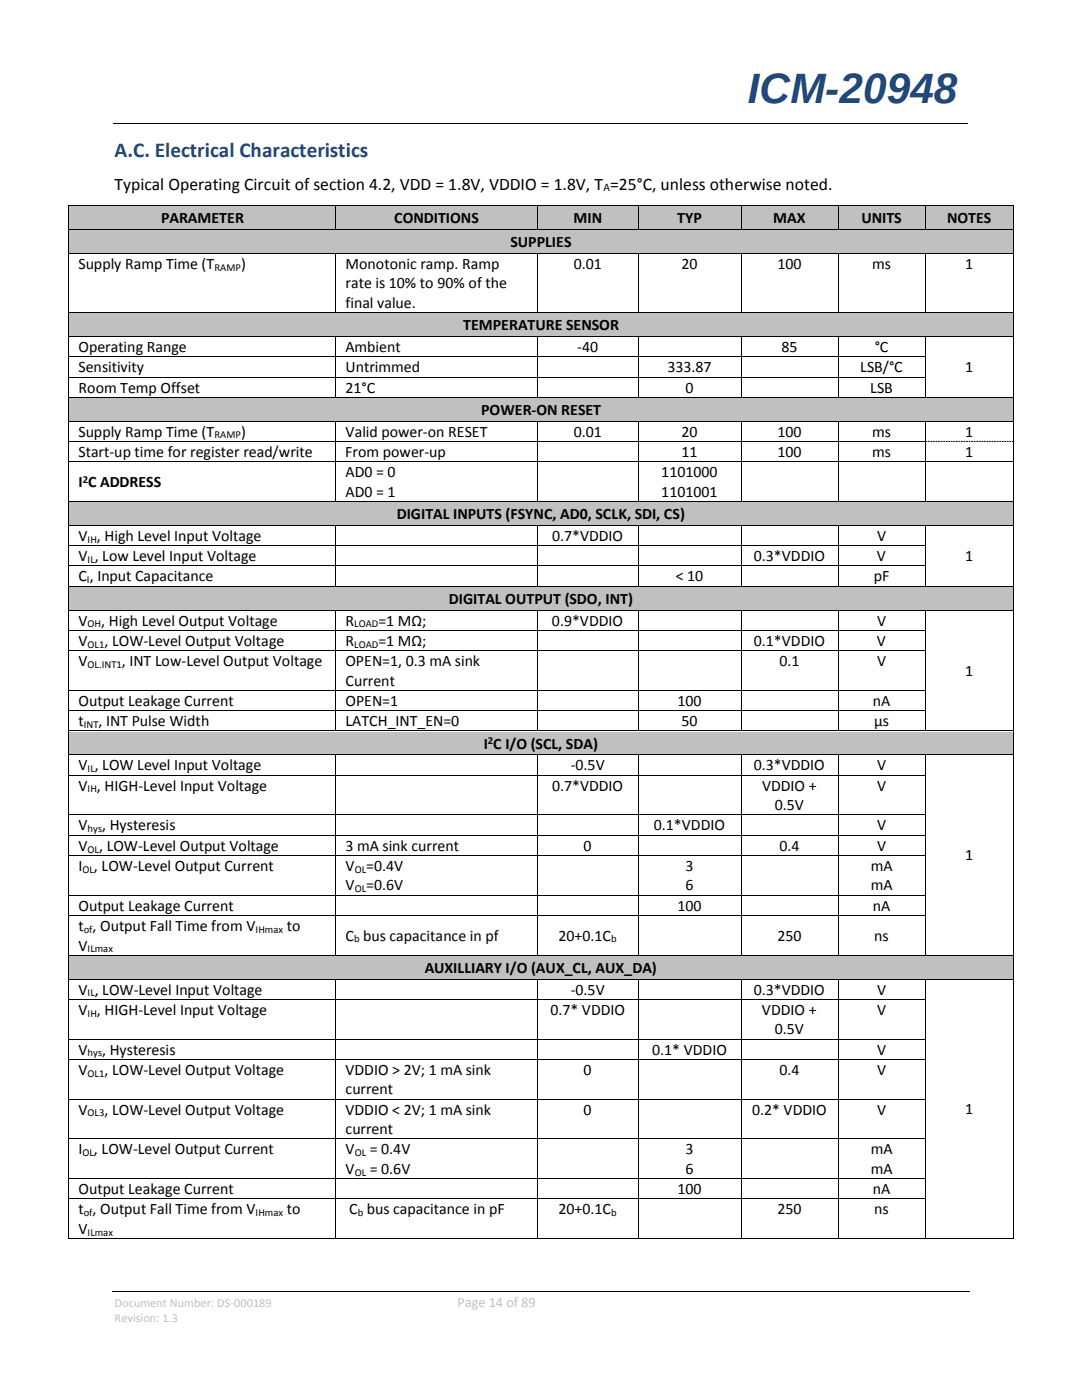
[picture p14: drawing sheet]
<svg xmlns="http://www.w3.org/2000/svg" width="216mm" height="279mm" viewBox="0 0 216 279" stroke-linecap="round" stroke-linejoin="round" font-family="sans-serif">
<defs><g id="words">
<text font-size="8.5" fill="#1f497d" x="149.2" y="20.6">ICM-20948</text>
<text font-size="4.2" fill="#1f497d" x="22.9" y="31.3">A.C. Electrical Characteristics</text>
<text font-size="3.5" x="22.9" y="37.9">Typical Operating Circuit of section 4.2, VDD = 1.8V, VDDIO = 1.8V, T =25°C, unless otherwise noted.</text>
<g font-size="3.2">
<text x="32.1" y="44.5">PARAMETER</text>
<text x="78.7" y="44.5">CONDITIONS</text>
<text x="114.4" y="44.5">MIN</text>
<text x="135.1" y="44.5">TYP</text>
<text x="154.3" y="44.5">MAX</text>
<text x="171.9" y="44.5">UNITS</text>
<text x="189" y="44.5">NOTES</text>
<text x="15.7" y="53.7">Supply Ramp Time (T</text>
<text x="48.1" y="53.7">)</text>
<text x="69" y="53.7">Monotonic ramp. Ramp</text>
<text x="101.9" y="49.3">SUPPLIES</text>
<text x="114.5" y="53.7">0.01</text>
<text x="136" y="53.7">20</text>
<text x="155.1" y="53.7">100</text>
<text x="174" y="53.7">ms</text>
<text x="192.6" y="53.7">1</text>
<text x="69" y="57.6">rate is 10% to 90% of the</text>
<text x="69" y="61.4">final value.</text>
<text x="92.4" y="65.9">TEMPERATURE SENSOR</text>
<text x="15.7" y="70.2">Operating Range</text>
<text x="68.9" y="70.2">Ambient</text>
<text x="115.2" y="70.2">-40</text>
<text x="155.9" y="70.2">85</text>
<text x="174.5" y="70.2">°C</text>
<text x="15.7" y="74.3">Sensitivity</text>
<text x="69" y="74.3">Untrimmed</text>
<text x="133.2" y="74.3">333.87</text>
<text x="171.6" y="74.3">LSB/°C</text>
<text x="192.6" y="74.3">1</text>
<text x="15.7" y="78.4">Room Temp Offset</text>
<text x="68.9" y="78.4">21°C</text>
<text x="96" y="82.8">POWER-ON RESET</text>
<text x="136.8" y="78.4">0</text>
<text x="173.7" y="78.4">LSB</text>
<text x="15.7" y="87.2">Supply Ramp Time (T</text>
<text x="48.1" y="87.2">)</text>
<text x="69" y="87.2">Valid power-on RESET</text>
<text x="114.5" y="87.2">0.01</text>
<text x="136" y="87.2">20</text>
<text x="155.1" y="87.2">100</text>
<text x="174" y="87.2">ms</text>
<text x="192.6" y="87.2">1</text>
<text x="15.7" y="91.2">Start-up time for register read/write</text>
<text x="68.9" y="91.2">From power-up</text>
<text x="69" y="95.2">AD0 = 0</text>
<text x="132" y="95.2">1101000</text>
<text x="136" y="91.2">11</text>
<text x="155.1" y="91.2">100</text>
<text x="174" y="91.2">ms</text>
<text x="192.6" y="91.2">1</text>
<text x="15.7" y="97.2">I C ADDRESS</text>
<text x="69" y="99.1">AD0 = 1</text>
<text x="132" y="99.1">1101001</text>
<text x="15.7" y="107.9">V , High Level Input Voltage</text>
<text x="79.2" y="103.6">DIGITAL INPUTS (FSYNC, AD0, SCLK, SDI, CS)</text>
<text x="110.2" y="107.9">0.7*VDDIO</text>
<text x="175" y="107.9">V</text>
<text x="15.7" y="112">V , Low Level Input Voltage</text>
<text x="150.4" y="112">0.3*VDDIO</text>
<text x="175" y="112">V</text>
<text x="192.6" y="112">1</text>
<text x="15.7" y="116">C , Input Capacitance</text>
<text x="134.8" y="116">&lt; 10</text>
<text x="174.4" y="116">pF</text>
<text x="15.7" y="124.8">V</text>
<text x="20.2" y="124.8">, High Level Output Voltage</text>
<text x="68.9" y="124.8">R</text>
<text x="75.5" y="124.8">=1 MΩ;</text>
<text x="89.6" y="120.5">DIGITAL OUTPUT (SDO, INT)</text>
<text x="110.1" y="124.8">0.9*VDDIO</text>
<text x="175" y="124.8">V</text>
<text x="15.7" y="128.9">V</text>
<text x="20.8" y="128.9">, LOW-Level Output Voltage</text>
<text x="69" y="128.9">R</text>
<text x="75.5" y="128.9">=1 MΩ;</text>
<text x="150.4" y="128.9">0.1*VDDIO</text>
<text x="175" y="128.9">V</text>
<text x="15.7" y="133">V</text>
<text x="24.3" y="133">, INT Low-Level Output Voltage</text>
<text x="68.9" y="133">OPEN=1, 0.3 mA sink</text>
<text x="69" y="136.8">Current</text>
<text x="155.5" y="133">0.1</text>
<text x="175" y="133">V</text>
<text x="192.6" y="134.9">1</text>
<text x="15.7" y="140.9">Output Leakage Current</text>
<text x="68.9" y="140.9">OPEN=1</text>
<text x="135.2" y="140.9">100</text>
<text x="174.2" y="140.9">nA</text>
<text x="15.7" y="144.9">t</text>
<text x="19.6" y="144.9">, INT Pulse Width</text>
<text x="68.9" y="144.9">LATCH_INT_EN=0</text>
<text x="96.5" y="149.4">I C I/O (SCL, SDA)</text>
<text x="136" y="144.9">50</text>
<text x="174.4" y="144.9">µs</text>
<text x="15.7" y="153.8">V , LOW Level Input Voltage</text>
<text x="113.9" y="153.8">-0.5V</text>
<text x="150.4" y="153.8">0.3*VDDIO</text>
<text x="175" y="153.8">V</text>
<text x="15.7" y="157.8">V , HIGH-Level Input Voltage</text>
<text x="110.2" y="157.8">0.7*VDDIO</text>
<text x="152" y="157.8">VDDIO +</text>
<text x="154.6" y="161.7">0.5V</text>
<text x="175" y="157.8">V</text>
<text x="15.7" y="165.7">V</text>
<text x="20.4" y="165.7">, Hysteresis</text>
<text x="130.5" y="165.7">0.1*VDDIO</text>
<text x="175" y="165.7">V</text>
<text x="15.7" y="169.8">V</text>
<text x="15.7" y="173.8">I</text>
<text x="18.8" y="173.8">, LOW-Level Output Current</text>
<text x="19.8" y="169.8">, LOW-Level Output Voltage</text>
<text x="68.9" y="169.8">3 mA sink current</text>
<text x="68.9" y="173.8">V</text>
<text x="73.1" y="173.8">=0.4V</text>
<text x="116.5" y="169.8">0</text>
<text x="136.8" y="173.8">3</text>
<text x="155.5" y="169.8">0.4</text>
<text x="173.7" y="173.8">mA</text>
<text x="175" y="169.8">V</text>
<text x="192.6" y="171.7">1</text>
<text x="69" y="177.7">V</text>
<text x="73.1" y="177.7">=0.6V</text>
<text x="136.8" y="177.7">6</text>
<text x="173.7" y="177.7">mA</text>
<text x="15.7" y="181.8">Output Leakage Current</text>
<text x="15.7" y="185.8">t , Output Fall Time from V</text>
<text x="57.2" y="185.8">to</text>
<text x="135.2" y="181.8">100</text>
<text x="174.2" y="181.8">nA</text>
<text x="15.7" y="189.7">V</text>
<text x="69" y="187.7">C bus capacitance in pf</text>
<text x="111.4" y="187.7">20+0.1C</text>
<text x="155.1" y="187.7">250</text>
<text x="174.5" y="187.7">ns</text>
<text x="84.8" y="194.1">AUXILLIARY I/O (AUX_CL, AUX_DA)</text>
<text x="15.7" y="198.5">V , LOW-Level Input Voltage</text>
<text x="15.7" y="202.6">V , HIGH-Level Input Voltage</text>
<text x="109.8" y="202.6">0.7* VDDIO</text>
<text x="113.9" y="198.5">-0.5V</text>
<text x="150.4" y="198.5">0.3*VDDIO</text>
<text x="152" y="202.6">VDDIO +</text>
<text x="175" y="202.6">V</text>
<text x="175" y="198.5">V</text>
<text x="154.6" y="206.4">0.5V</text>
<text x="15.7" y="210.5">V</text>
<text x="15.7" y="214.5">V</text>
<text x="20.4" y="210.5">, Hysteresis</text>
<text x="20.8" y="214.5">, LOW-Level Output Voltage</text>
<text x="68.9" y="214.5">VDDIO &gt; 2V; 1 mA sink</text>
<text x="116.5" y="214.5">0</text>
<text x="130.1" y="210.5">0.1* VDDIO</text>
<text x="155.5" y="214.5">0.4</text>
<text x="175" y="214.5">V</text>
<text x="175" y="210.5">V</text>
<text x="69" y="218.4">current</text>
<text x="15.7" y="222.5">V</text>
<text x="20.8" y="222.5">, LOW-Level Output Voltage</text>
<text x="68.9" y="222.5">VDDIO &lt; 2V; 1 mA sink</text>
<text x="69" y="226.4">current</text>
<text x="116.5" y="222.5">0</text>
<text x="150.1" y="222.5">0.2* VDDIO</text>
<text x="175" y="222.5">V</text>
<text x="192.6" y="222.4">1</text>
<text x="15.7" y="230.4">I</text>
<text x="18.8" y="230.4">, LOW-Level Output Current</text>
<text x="68.9" y="230.4">V</text>
<text x="73.8" y="230.4">= 0.4V</text>
<text x="136.8" y="230.4">3</text>
<text x="173.7" y="230.4">mA</text>
<text x="15.7" y="238.3">Output Leakage Current</text>
<text x="69" y="234.3">V</text>
<text x="73.8" y="234.3">= 0.6V</text>
<text x="135.2" y="238.3">100</text>
<text x="136.8" y="234.3">6</text>
<text x="173.7" y="234.3">mA</text>
<text x="174.2" y="238.3">nA</text>
<text x="15.7" y="242.4">t , Output Fall Time from V</text>
<text x="57.2" y="242.4">to</text>
<text x="69.7" y="242.4">C bus capacitance in pF</text>
<text x="111.4" y="242.4">20+0.1C</text>
<text x="155.1" y="242.4">250</text>
<text x="174.4" y="242.4">ns</text>
<text x="15.7" y="246.3">V</text>
</g>
<text font-size="2.8" fill="#c0c0c0" x="91.3" y="260.8">Page 14 of 89</text>
<g font-size="2.5" fill="#c0c0c0">
<text x="22.9" y="260.8">Document Number: DS-000189</text>
<text x="22.9" y="263.9">Revision: 1.3</text>
</g>
<text font-size="2.3" x="120.4" y="38.1">A</text>
<g font-size="2.1">
<text x="42.8" y="54">RAMP</text>
<text x="42.8" y="87.5">RAMP</text>
<text x="16.5" y="96.3">2</text>
<text x="17.5" y="108.3">IH</text>
<text x="17.5" y="112.4">IL</text>
<text x="17.4" y="116.4">I</text>
<text x="17.5" y="125.2">OH</text>
<text x="70.7" y="125.2">LOAD</text>
<text x="17.5" y="129.2">OL1</text>
<text x="70.7" y="129.2">LOAD</text>
<text x="17.5" y="133.3">OL.INT1</text>
<text x="16.7" y="145.3">INT</text>
<text x="97.4" y="148.5">2</text>
<text x="17.5" y="154.1">IL</text>
<text x="17.5" y="158.2">IH</text>
<text x="17.5" y="166.1">hys</text>
<text x="17.5" y="170.1">OL</text>
<text x="16.5" y="174.2">OL</text>
<text x="70.8" y="174.2">OL</text>
<text x="70.8" y="178.1">OL</text>
<text x="16.7" y="186.1">of</text>
<text x="17.5" y="190">ILmax</text>
<text x="51" y="186.1">IHmax</text>
<text x="70.7" y="188.1">b</text>
<text x="122" y="188.1">b</text>
<text x="17.5" y="198.8">IL</text>
<text x="17.5" y="202.9">IH</text>
<text x="17.5" y="210.8">hys</text>
<text x="17.5" y="214.9">OL1</text>
<text x="17.5" y="222.8">OL3</text>
<text x="16.5" y="230.7">OL</text>
<text x="70.8" y="230.7">OL</text>
<text x="70.8" y="234.6">OL</text>
<text x="16.7" y="242.7">of</text>
<text x="51" y="242.7">IHmax</text>
<text x="71.4" y="242.7">b</text>
<text x="122" y="242.7">b</text>
<text x="17.5" y="246.6">ILmax</text>
</g>
</g></defs>
<path d="M22.6 24.6h170.4M22.4 257.7h171.1" fill="none" stroke="#000" stroke-width=".2"/>
<path d="M87.5 24.6h.2v.1h-.2z" fill="#000"/>
<g fill="#c0c0c0">
<path d="M13.8 41.1h53.2v4.7h-53.2z" fill-rule="evenodd"/>
<path d="M67.1 41.1h40v4.7h-40z" fill-rule="evenodd"/>
<path d="M107.3 41.1h20v4.7h-20z" fill-rule="evenodd"/>
<path d="M127.4 41.1h20.4v4.7h-20.4z" fill-rule="evenodd"/>
<path d="M148 41.1h19.1v4.7h-19.1z" fill-rule="evenodd"/>
<path d="M167.3 41.1h17.3v4.7h-17.3z" fill-rule="evenodd"/>
<path d="M184.8 41.1h17.3v4.7h-17.3z" fill-rule="evenodd"/>
</g>
<g fill="#c0c0c0">
<path d="M15.7 41.1h49.5v4.7h-49.5z"/>
<path d="M69 41.1h36.3v4.7h-36.3z"/>
<path d="M109.1 41.1h16.3v4.7h-16.3z"/>
<path d="M129.2 41.1h16.8v4.7h-16.8z"/>
<path d="M149.8 41.1h15.5v4.7h-15.5z"/>
<path d="M169.1 41.1h13.7v4.7h-13.7z"/>
<path d="M186.6 41.1h13.6v4.7h-13.6z"/>
</g>
<path d="M13.6 41h.2v.1h-.2zM66.9 41h.2v.1h-.2zM107.1 41h.2v.1h-.2zM127.3 41h.1v.1h-.1zM147.8 41h.2v.1h-.2zM167.1 41h.2v.1h-.2zM184.6 41h.1v.1h-.1zM202.1 41h.1v.1h-.1z" fill="#000"/>
<g fill="none" stroke="#000" stroke-width=".2">
<path d="M13.7 41.1v4.7M13.8 41.1h53.1M67 41.1v4.7M67.1 41.1h40M107.2 41.1v4.7M107.3 41.1h20M127.3 41.1v4.7M127.4 41.1h20.4M147.9 41.1v4.7M148 41.1h19.1M167.2 41.1v4.7M167.3 41.1h17.3"/>
<path d="M184.7 41.1v4.7M184.7 41.1h17.4M202.1 41.1v4.7"/>
</g>
<path d="M13.8 45.9h188.3v4.6h-188.3z" fill-rule="evenodd" fill="#c0c0c0"/>
<path d="M15.7 45.9h184.5v4.6h-184.5z" fill="#c0c0c0"/>
<g fill="#000">
<path d="M13.6 45.8h.2v.1h-.2zM13.6 50.5h.2v.2h-.2zM66.9 45.8h.2v.1h-.2zM66.9 50.5h.2v.2h-.2zM107.1 45.8h.2v.1h-.2zM107.1 50.5h.2v.2h-.2zM127.3 45.8h.1v.1h-.1zM127.3 50.5h.1v.2h-.1zM147.8 45.8h.2v.1h-.2zM147.8 50.5h.2v.2h-.2zM167.1 45.8h.2v.1h-.2zM167.1 50.5h.2v.2h-.2z"/>
<path d="M184.6 45.8h.1v.1h-.1zM184.6 50.5h.1v.2h-.1zM202.1 45.8h.1v.1h-.1zM202.1 50.5h.1v.2h-.1z"/>
</g>
<g fill="none" stroke="#000" stroke-width=".2">
<path d="M13.7 45.9v4.6M13.7 50.7v11.6M13.8 45.8h53.1M13.8 50.6h53.1M67 50.7v11.6M67.1 45.8h40M67.1 50.6h40M107.2 50.7v11.6M107.3 45.8h20M107.3 50.6h20M127.3 50.7v11.6M127.4 45.8h20.4"/>
<path d="M127.4 50.6h20.4M147.9 50.7v11.6M148 45.8h19.1M148 50.6h19.1M167.2 50.7v11.6M167.3 45.8h17.3M167.3 50.6h17.3M184.7 50.7v11.6M184.7 45.8h17.4M184.7 50.6h17.4M202.1 45.9v4.6M202.1 50.7v11.6"/>
</g>
<path d="M13.8 62.5h188.3v4.6h-188.3z" fill-rule="evenodd" fill="#c0c0c0"/>
<path d="M15.7 62.5h184.5v4.6h-184.5z" fill="#c0c0c0"/>
<g fill="#000">
<path d="M13.6 62.3h.2v.2h-.2zM13.6 67.1h.2v.1h-.2zM13.6 71.1h.2v.2h-.2zM13.6 75.2h.2v.2h-.2zM66.9 62.3h.2v.2h-.2zM66.9 67.1h.2v.1h-.2zM66.9 71.1h.2v.2h-.2zM66.9 75.2h.2v.2h-.2zM107.1 62.3h.2v.2h-.2zM107.1 67.1h.2v.1h-.2zM107.1 71.1h.2v.2h-.2zM107.1 75.2h.2v.2h-.2z"/>
<path d="M127.3 62.3h.1v.2h-.1zM127.3 67.1h.1v.1h-.1zM127.3 71.1h.1v.2h-.1zM127.3 75.2h.1v.2h-.1zM147.8 62.3h.2v.2h-.2zM147.8 67.1h.2v.1h-.2zM147.8 71.1h.2v.2h-.2zM147.8 75.2h.2v.2h-.2zM167.1 62.3h.2v.2h-.2zM167.1 67.1h.2v.1h-.2zM167.1 71.1h.2v.2h-.2zM167.1 75.2h.2v.2h-.2z"/>
<path d="M184.6 62.3h.1v.2h-.1zM184.6 67.1h.1v.1h-.1zM184.6 71.1h.1v.2h-.1zM184.6 75.2h.1v.2h-.1zM202.1 62.3h.1v.2h-.1zM202.1 67.1h.1v.1h-.1zM202.1 71.1h.1v.2h-.1zM202.1 75.2h.1v.2h-.1z"/>
</g>
<g fill="none" stroke="#000" stroke-width=".2">
<path d="M13.7 62.5v4.6M13.7 67.2v3.9M13.7 71.3v3.9M13.7 75.4v3.8M13.8 62.4h53.1M13.8 67.1h53.1M13.8 71.2h53.1M13.8 75.3h53.1M67 67.2v3.9M67 71.3v3.9M67 75.4v3.8M67.1 62.4h40"/>
<path d="M67.1 67.1h40M67.1 71.2h40M67.1 75.3h40M107.2 67.2v3.9M107.2 71.3v3.9M107.2 75.4v3.8M107.3 62.4h20M107.3 67.1h20M107.3 71.2h20M107.3 75.3h20M127.3 67.2v3.9M127.3 71.3v3.9"/>
<path d="M127.3 75.4v3.8M127.4 62.4h20.4M127.4 67.1h20.4M127.4 71.2h20.4M127.4 75.3h20.4M147.9 67.2v3.9M147.9 71.3v3.9M147.9 75.4v3.8M148 62.4h19.1M148 67.1h19.1M148 71.2h19.1M148 75.3h19.1"/>
<path d="M167.2 67.2v3.9M167.2 71.3v3.9M167.2 75.4v3.8M167.3 62.4h17.3M167.3 67.1h17.3M167.3 71.2h17.3M167.3 75.3h17.3M184.7 67.2v3.9M184.7 71.3v3.9M184.7 75.4v3.8M184.7 62.4h17.4M184.7 67.1h17.4"/>
<path d="M202.1 62.5v4.6M202.1 67.2v3.9M202.1 71.3v3.9M202.1 75.4v3.8"/>
</g>
<path d="M13.8 79.4h188.3v4.6h-188.3z" fill-rule="evenodd" fill="#c0c0c0"/>
<path d="M15.7 79.4h184.5v4.6h-184.5z" fill="#c0c0c0"/>
<g fill="#000">
<path d="M13.6 79.2h.2v.2h-.2zM66.9 79.2h.2v.2h-.2zM107.1 79.2h.2v.2h-.2zM127.3 79.2h.1v.2h-.1zM147.8 79.2h.2v.2h-.2zM167.1 79.2h.2v.2h-.2zM184.6 79.2h.1v.2h-.1zM202.1 79.2h.1v.2h-.1zM13.6 84h.2v.2h-.2zM13.6 88h.2v.2h-.2zM13.6 92.1h.2v.1h-.2zM66.9 84h.2v.2h-.2z"/>
<path d="M66.9 88h.2v.2h-.2zM66.9 92.1h.2v.1h-.2zM107.1 84h.2v.2h-.2zM107.1 88h.2v.2h-.2zM107.1 92.1h.2v.1h-.2zM127.3 84h.1v.2h-.1zM127.3 88h.1v.2h-.1zM127.3 92.1h.1v.1h-.1zM147.8 84h.2v.2h-.2zM147.8 88h.2v.2h-.2zM147.8 92.1h.2v.1h-.2zM167.1 84h.2v.2h-.2z"/>
<path d="M167.1 88h.2v.2h-.2zM167.1 92.1h.2v.1h-.2zM184.6 84h.1v.2h-.1zM184.6 88h.1v.2h-.1zM184.6 92.1h.1v.1h-.1zM202.1 84h.1v.2h-.1zM202.1 88h.1v.2h-.1zM202.1 92.1h.1v.1h-.1z"/>
</g>
<g fill="none" stroke="#000" stroke-width=".2">
<path d="M13.7 79.4v4.6M13.8 79.3h53.1M67.1 79.3h40M107.3 79.3h20M127.4 79.3h20.4M148 79.3h19.1M167.3 79.3h17.3M184.7 79.3h17.4M202.1 79.4v4.6M13.7 84.2v3.8M13.7 88.2v3.9M13.7 92.2v7.8"/>
<path d="M13.8 84.1h53.1M13.8 88.1h53.1M13.8 92.2h53.1M67 84.2v3.8M67 88.2v3.9M67 92.2v7.8M67.1 84.1h40M67.1 88.1h40M67.1 92.2h40M107.2 84.2v3.8M107.2 88.2v3.9M107.2 92.2v7.8"/>
<path d="M107.3 84.1h20M107.3 88.1h20M107.3 92.2h20M127.3 84.2v3.8M127.3 88.2v3.9M127.3 92.2v7.8M127.4 84.1h20.4M127.4 88.1h20.4M127.4 92.2h20.4M147.9 84.2v3.8M147.9 88.2v3.9M147.9 92.2v7.8"/>
<path d="M148 84.1h19.1M148 88.1h19.1M148 92.2h19.1M167.2 84.2v3.8M167.2 88.2v3.9M167.2 92.2v7.8M167.3 84.1h17.3M167.3 88.1h17.3M167.3 92.2h17.3M184.7 84.2v3.8M184.7 88.2v3.9M184.7 92.2v7.8"/>
<path d="M184.7 84.1h17.4M184.7 92.2h17.4M202.1 84.2v3.8M202.1 88.2v3.9M202.1 92.2v7.8"/>
</g>
<path d="M184.7 88.1h17.4" fill="none" stroke="#000" stroke-width=".2" stroke-dasharray=".2 .3"/>
<path d="M13.8 100.2h188.3v4.6h-188.3z" fill-rule="evenodd" fill="#c0c0c0"/>
<path d="M15.7 100.2h184.5v4.6h-184.5z" fill="#c0c0c0"/>
<g fill="#000">
<path d="M13.6 100h.2v.2h-.2zM66.9 100h.2v.2h-.2zM107.1 100h.2v.2h-.2zM127.3 100h.1v.2h-.1zM147.8 100h.2v.2h-.2zM167.1 100h.2v.2h-.2zM184.6 100h.1v.2h-.1zM202.1 100h.1v.2h-.1zM13.6 104.8h.2v.1h-.2zM13.6 108.8h.2v.2h-.2zM13.6 112.9h.2v.1h-.2zM66.9 104.8h.2v.1h-.2z"/>
<path d="M66.9 108.8h.2v.2h-.2zM66.9 112.9h.2v.1h-.2zM107.1 104.8h.2v.1h-.2zM107.1 108.8h.2v.2h-.2zM107.1 112.9h.2v.1h-.2zM127.3 104.8h.1v.1h-.1zM127.3 108.8h.1v.2h-.1zM127.3 112.9h.1v.1h-.1zM147.8 104.8h.2v.1h-.2zM147.8 108.8h.2v.2h-.2zM147.8 112.9h.2v.1h-.2zM167.1 104.8h.2v.1h-.2z"/>
<path d="M167.1 108.8h.2v.2h-.2zM167.1 112.9h.2v.1h-.2zM184.6 104.8h.1v.1h-.1zM184.6 108.8h.1v.2h-.1zM184.6 112.9h.1v.1h-.1zM202.1 104.8h.1v.1h-.1zM202.1 108.8h.1v.2h-.1zM202.1 112.9h.1v.1h-.1z"/>
</g>
<g fill="none" stroke="#000" stroke-width=".2">
<path d="M13.7 100.2v4.6M13.7 104.9v3.9M13.7 109v3.9M13.7 113v3.9M13.8 100.1h53.1M13.8 104.9h53.1M13.8 108.9h53.1M13.8 112.9h53.1M67 104.9v3.9M67 109v3.9M67 113v3.9M67.1 100.1h40"/>
<path d="M67.1 104.9h40M67.1 108.9h40M67.1 112.9h40M107.2 104.9v3.9M107.2 109v3.9M107.2 113v3.9M107.3 100.1h20M107.3 104.9h20M107.3 108.9h20M107.3 112.9h20M127.3 104.9v3.9M127.3 109v3.9"/>
<path d="M127.3 113v3.9M127.4 100.1h20.4M127.4 104.9h20.4M127.4 108.9h20.4M127.4 112.9h20.4M147.9 104.9v3.9M147.9 109v3.9M147.9 113v3.9M148 100.1h19.1M148 104.9h19.1M148 108.9h19.1M148 112.9h19.1"/>
<path d="M167.2 104.9v3.9M167.2 109v3.9M167.2 113v3.9M167.3 100.1h17.3M167.3 104.9h17.3M167.3 108.9h17.3M167.3 112.9h17.3M184.7 104.9v3.9M184.7 109v3.9M184.7 113v3.9M184.7 100.1h17.4M184.7 104.9h17.4"/>
<path d="M202.1 100.2v4.6M202.1 104.9v3.9M202.1 109v3.9M202.1 113v3.9"/>
</g>
<path d="M13.8 117.1h188.3v4.6h-188.3z" fill-rule="evenodd" fill="#c0c0c0"/>
<path d="M15.7 117.1h184.5v4.6h-184.5z" fill="#c0c0c0"/>
<g fill="#000">
<path d="M13.6 116.9h.2v.2h-.2zM66.9 116.9h.2v.2h-.2zM107.1 116.9h.2v.2h-.2zM127.3 116.9h.1v.2h-.1zM147.8 116.9h.2v.2h-.2zM167.1 116.9h.2v.2h-.2zM184.6 116.9h.1v.2h-.1zM202.1 116.9h.1v.2h-.1zM13.6 121.7h.2v.1h-.2zM13.6 125.7h.2v.2h-.2zM13.6 129.8h.2v.2h-.2zM13.6 137.7h.2v.2h-.2z"/>
<path d="M66.9 121.7h.2v.1h-.2zM66.9 125.7h.2v.2h-.2zM66.9 129.8h.2v.2h-.2zM66.9 137.7h.2v.2h-.2zM107.1 121.7h.2v.1h-.2zM107.1 125.7h.2v.2h-.2zM107.1 129.8h.2v.2h-.2zM107.1 137.7h.2v.2h-.2zM127.3 121.7h.1v.1h-.1zM127.3 125.7h.1v.2h-.1zM127.3 129.8h.1v.2h-.1zM127.3 137.7h.1v.2h-.1z"/>
<path d="M147.8 121.7h.2v.1h-.2zM147.8 125.7h.2v.2h-.2zM147.8 129.8h.2v.2h-.2zM147.8 137.7h.2v.2h-.2zM167.1 121.7h.2v.1h-.2zM167.1 125.7h.2v.2h-.2zM167.1 129.8h.2v.2h-.2zM167.1 137.7h.2v.2h-.2zM184.6 121.7h.1v.1h-.1zM184.6 125.7h.1v.2h-.1zM184.6 129.8h.1v.2h-.1zM184.6 137.7h.1v.2h-.1z"/>
<path d="M202.1 121.7h.1v.1h-.1zM202.1 125.7h.1v.2h-.1zM202.1 129.8h.1v.2h-.1zM202.1 137.7h.1v.2h-.1zM13.6 141.8h.2v.1h-.2zM66.9 141.8h.2v.1h-.2zM107.1 141.8h.2v.1h-.2zM127.3 141.8h.1v.1h-.1zM147.8 141.8h.2v.1h-.2zM167.1 141.8h.2v.1h-.2zM184.6 141.8h.1v.1h-.1zM202.1 141.8h.1v.1h-.1z"/>
</g>
<g fill="none" stroke="#000" stroke-width=".2">
<path d="M13.7 117.1v4.6M13.8 117h53.1M67.1 117h40M107.3 117h20M127.4 117h20.4M148 117h19.1M167.3 117h17.3M184.7 117h17.4M202.1 117.1v4.6M13.7 121.8v3.9M13.7 125.9v3.9M13.7 130v7.7"/>
<path d="M13.7 137.9v3.9M13.8 121.8h53.1M13.8 125.8h53.1M13.8 129.9h53.1M13.8 137.8h53.1M67 121.8v3.9M67 125.9v3.9M67 130v7.7M67 137.9v3.9M67.1 121.8h40M67.1 125.8h40M67.1 129.9h40"/>
<path d="M67.1 137.8h40M107.2 121.8v3.9M107.2 125.9v3.9M107.2 130v7.7M107.2 137.9v3.9M107.3 121.8h20M107.3 125.8h20M107.3 129.9h20M107.3 137.8h20M127.3 121.8v3.9M127.3 125.9v3.9M127.3 130v7.7"/>
<path d="M127.3 137.9v3.9M127.4 121.8h20.4M127.4 125.8h20.4M127.4 129.9h20.4M127.4 137.8h20.4M147.9 121.8v3.9M147.9 125.9v3.9M147.9 130v7.7M147.9 137.9v3.9M148 121.8h19.1M148 125.8h19.1M148 129.9h19.1"/>
<path d="M148 137.8h19.1M167.2 121.8v3.9M167.2 125.9v3.9M167.2 130v7.7M167.2 137.9v3.9M167.3 121.8h17.3M167.3 125.8h17.3M167.3 129.9h17.3M167.3 137.8h17.3M184.7 121.8v3.9M184.7 125.9v3.9M184.7 130v7.7"/>
<path d="M184.7 137.9v3.9M184.7 121.8h17.4M202.1 121.8v3.9M202.1 125.9v3.9M202.1 130v7.7M202.1 137.9v3.9M13.7 141.9v3.9M13.8 141.9h53.1M67 141.9v3.9M67.1 141.9h40M107.2 141.9v3.9M107.3 141.9h20"/>
<path d="M127.3 141.9v3.9M127.4 141.9h20.4M147.9 141.9v3.9M148 141.9h19.1M167.2 141.9v3.9M167.3 141.9h17.3M184.7 141.9v3.9M202.1 141.9v3.9"/>
</g>
<path d="M13.8 146h188.3v4.6h-188.3z" fill-rule="evenodd" fill="#c0c0c0"/>
<path d="M15.7 146h184.5v4.6h-184.5z" fill="#c0c0c0"/>
<g fill="#000">
<path d="M13.6 145.8h.2v.2h-.2zM13.6 150.6h.2v.1h-.2zM13.6 154.6h.2v.2h-.2zM66.9 145.8h.2v.2h-.2zM66.9 150.6h.2v.1h-.2zM66.9 154.6h.2v.2h-.2zM107.1 145.8h.2v.2h-.2zM107.1 150.6h.2v.1h-.2zM107.1 154.6h.2v.2h-.2zM127.3 145.8h.1v.2h-.1zM127.3 150.6h.1v.1h-.1zM127.3 154.6h.1v.2h-.1z"/>
<path d="M147.8 145.8h.2v.2h-.2zM147.8 150.6h.2v.1h-.2zM147.8 154.6h.2v.2h-.2zM167.1 145.8h.2v.2h-.2zM167.1 150.6h.2v.1h-.2zM167.1 154.6h.2v.2h-.2zM184.6 145.8h.1v.2h-.1zM184.6 150.6h.1v.1h-.1zM184.6 154.6h.1v.2h-.1zM202.1 145.8h.1v.2h-.1zM202.1 150.6h.1v.1h-.1zM202.1 154.6h.1v.2h-.1z"/>
<path d="M13.6 162.6h.2v.1h-.2zM13.6 166.6h.2v.2h-.2zM13.6 170.6h.2v.2h-.2zM13.6 178.6h.2v.2h-.2zM66.9 162.6h.2v.1h-.2zM66.9 166.6h.2v.2h-.2zM66.9 170.6h.2v.2h-.2zM66.9 178.6h.2v.2h-.2zM107.1 162.6h.2v.1h-.2zM107.1 166.6h.2v.2h-.2zM107.1 170.6h.2v.2h-.2zM107.1 178.6h.2v.2h-.2z"/>
<path d="M127.3 162.6h.1v.1h-.1zM127.3 166.6h.1v.2h-.1zM127.3 170.6h.1v.2h-.1zM127.3 178.6h.1v.2h-.1zM147.8 162.6h.2v.1h-.2zM147.8 166.6h.2v.2h-.2zM147.8 170.6h.2v.2h-.2zM147.8 178.6h.2v.2h-.2zM167.1 162.6h.2v.1h-.2zM167.1 166.6h.2v.2h-.2zM167.1 170.6h.2v.2h-.2zM167.1 178.6h.2v.2h-.2z"/>
<path d="M184.6 162.6h.1v.1h-.1zM184.6 166.6h.1v.2h-.1zM184.6 170.6h.1v.2h-.1zM184.6 178.6h.1v.2h-.1zM202.1 162.6h.1v.1h-.1zM202.1 166.6h.1v.2h-.1zM202.1 170.6h.1v.2h-.1zM202.1 178.6h.1v.2h-.1zM13.6 182.6h.2v.2h-.2zM66.9 182.6h.2v.2h-.2zM107.1 182.6h.2v.2h-.2zM127.3 182.6h.1v.2h-.1z"/>
<path d="M147.8 182.6h.2v.2h-.2zM167.1 182.6h.2v.2h-.2zM184.6 182.6h.1v.2h-.1zM202.1 182.6h.1v.2h-.1z"/>
</g>
<g fill="none" stroke="#000" stroke-width=".2">
<path d="M13.7 146v4.6M13.7 150.7v3.9M13.7 154.8v7.8M13.8 145.9h53.1M13.8 150.7h53.1M13.8 154.7h53.1M67 150.7v3.9M67 154.8v7.8M67.1 145.9h40M67.1 150.7h40M67.1 154.7h40M107.2 150.7v3.9"/>
<path d="M107.2 154.8v7.8M107.3 145.9h20M107.3 150.7h20M107.3 154.7h20M127.3 150.7v3.9M127.3 154.8v7.8M127.4 145.9h20.4M127.4 150.7h20.4M127.4 154.7h20.4M147.9 150.7v3.9M147.9 154.8v7.8M148 145.9h19.1"/>
<path d="M148 150.7h19.1M148 154.7h19.1M167.2 150.7v3.9M167.2 154.8v7.8M167.3 145.9h17.3M167.3 150.7h17.3M167.3 154.7h17.3M184.7 150.7v3.9M184.7 154.8v7.8M184.7 145.9h17.4M184.7 150.7h17.4M202.1 146v4.6"/>
<path d="M202.1 150.7v3.9M202.1 154.8v7.8M13.7 162.7v3.9M13.7 166.8v3.8M13.7 170.8v7.8M13.7 178.8v3.8M13.8 162.6h53.1M13.8 166.7h53.1M13.8 170.7h53.1M13.8 178.7h53.1M67 162.7v3.9M67 166.8v3.8"/>
<path d="M67 170.8v7.8M67 178.8v3.8M67.1 162.6h40M67.1 166.7h40M67.1 170.7h40M67.1 178.7h40M107.2 162.7v3.9M107.2 166.8v3.8M107.2 170.8v7.8M107.2 178.8v3.8M107.3 162.6h20M107.3 166.7h20"/>
<path d="M107.3 170.7h20M107.3 178.7h20M127.3 162.7v3.9M127.3 166.8v3.8M127.3 170.8v7.8M127.3 178.8v3.8M127.4 162.6h20.4M127.4 166.7h20.4M127.4 170.7h20.4M127.4 178.7h20.4M147.9 162.7v3.9M147.9 166.8v3.8"/>
<path d="M147.9 170.8v7.8M147.9 178.8v3.8M148 162.6h19.1M148 166.7h19.1M148 170.7h19.1M148 178.7h19.1M167.2 162.7v3.9M167.2 166.8v3.8M167.2 170.8v7.8M167.2 178.8v3.8M167.3 162.6h17.3M167.3 166.7h17.3"/>
<path d="M167.3 170.7h17.3M167.3 178.7h17.3M184.7 162.7v3.9M184.7 166.8v3.8M184.7 170.8v7.8M184.7 178.8v3.8M202.1 162.7v3.9M202.1 166.8v3.8M202.1 170.8v7.8M202.1 178.8v3.8M13.7 182.8v7.8M13.8 182.7h53.1"/>
<path d="M67 182.8v7.8M67.1 182.7h40M107.2 182.8v7.8M107.3 182.7h20M127.3 182.8v7.8M127.4 182.7h20.4M147.9 182.8v7.8M148 182.7h19.1M167.2 182.8v7.8M167.3 182.7h17.3M184.7 182.8v7.8M202.1 182.8v7.8"/>
</g>
<path d="M13.8 190.8h188.3v4.5h-188.3z" fill-rule="evenodd" fill="#c0c0c0"/>
<path d="M15.7 190.8h184.5v4.5h-184.5z" fill="#c0c0c0"/>
<g fill="#000">
<path d="M13.6 190.6h.2v.2h-.2zM13.6 195.3h.2v.2h-.2zM13.6 199.4h.2v.2h-.2zM66.9 190.6h.2v.2h-.2zM66.9 195.3h.2v.2h-.2zM66.9 199.4h.2v.2h-.2zM107.1 190.6h.2v.2h-.2zM107.1 195.3h.2v.2h-.2zM107.1 199.4h.2v.2h-.2zM127.3 190.6h.1v.2h-.1zM127.3 195.3h.1v.2h-.1zM127.3 199.4h.1v.2h-.1z"/>
<path d="M147.8 190.6h.2v.2h-.2zM147.8 195.3h.2v.2h-.2zM147.8 199.4h.2v.2h-.2zM167.1 190.6h.2v.2h-.2zM167.1 195.3h.2v.2h-.2zM167.1 199.4h.2v.2h-.2zM184.6 190.6h.1v.2h-.1zM184.6 195.3h.1v.2h-.1zM184.6 199.4h.1v.2h-.1zM202.1 190.6h.1v.2h-.1zM202.1 195.3h.1v.2h-.1zM202.1 199.4h.1v.2h-.1z"/>
<path d="M13.6 207.3h.2v.2h-.2zM13.6 211.4h.2v.1h-.2zM13.6 219.3h.2v.2h-.2zM66.9 207.3h.2v.2h-.2zM66.9 211.4h.2v.1h-.2zM66.9 219.3h.2v.2h-.2zM107.1 207.3h.2v.2h-.2zM107.1 211.4h.2v.1h-.2zM107.1 219.3h.2v.2h-.2zM127.3 207.3h.1v.2h-.1zM127.3 211.4h.1v.1h-.1zM127.3 219.3h.1v.2h-.1z"/>
<path d="M147.8 207.3h.2v.2h-.2zM147.8 211.4h.2v.1h-.2zM147.8 219.3h.2v.2h-.2zM167.1 207.3h.2v.2h-.2zM167.1 211.4h.2v.1h-.2zM167.1 219.3h.2v.2h-.2zM184.6 207.3h.1v.2h-.1zM184.6 211.4h.1v.1h-.1zM184.6 219.3h.1v.2h-.1zM202.1 207.3h.1v.2h-.1zM202.1 211.4h.1v.1h-.1zM202.1 219.3h.1v.2h-.1z"/>
<path d="M13.6 227.2h.2v.2h-.2zM13.6 235.1h.2v.2h-.2zM13.6 239.2h.2v.2h-.2zM66.9 227.2h.2v.2h-.2zM66.9 235.1h.2v.2h-.2zM66.9 239.2h.2v.2h-.2zM107.1 227.2h.2v.2h-.2zM107.1 235.1h.2v.2h-.2zM107.1 239.2h.2v.2h-.2zM127.3 227.2h.1v.2h-.1zM127.3 235.1h.1v.2h-.1zM127.3 239.2h.1v.2h-.1z"/>
<path d="M147.8 227.2h.2v.2h-.2zM147.8 235.1h.2v.2h-.2zM147.8 239.2h.2v.2h-.2zM167.1 227.2h.2v.2h-.2zM167.1 235.1h.2v.2h-.2zM167.1 239.2h.2v.2h-.2zM184.6 227.2h.1v.2h-.1zM184.6 235.1h.1v.2h-.1zM184.6 239.2h.1v.2h-.1zM202.1 227.2h.1v.2h-.1zM202.1 235.1h.1v.2h-.1zM202.1 239.2h.1v.2h-.1z"/>
<path d="M13.6 247.1h.2v.2h-.2zM66.9 247.1h.2v.2h-.2zM107.1 247.1h.2v.2h-.2zM127.3 247.1h.1v.2h-.1zM147.8 247.1h.2v.2h-.2zM167.1 247.1h.2v.2h-.2zM184.6 247.1h.1v.2h-.1zM202.1 247.1h.1v.2h-.1z"/>
</g>
<g fill="none" stroke="#000" stroke-width=".2">
<path d="M13.7 190.8v4.5M13.7 195.5v3.9M13.7 199.6v7.7M13.8 190.7h53.1M13.8 195.4h53.1M13.8 199.5h53.1M67 195.5v3.9M67 199.6v7.7M67.1 190.7h40M67.1 195.4h40M67.1 199.5h40M107.2 195.5v3.9"/>
<path d="M107.2 199.6v7.7M107.3 190.7h20M107.3 195.4h20M107.3 199.5h20M127.3 195.5v3.9M127.3 199.6v7.7M127.4 190.7h20.4M127.4 195.4h20.4M127.4 199.5h20.4M147.9 195.5v3.9M147.9 199.6v7.7M148 190.7h19.1"/>
<path d="M148 195.4h19.1M148 199.5h19.1M167.2 195.5v3.9M167.2 199.6v7.7M167.3 190.7h17.3M167.3 195.4h17.3M167.3 199.5h17.3M184.7 195.5v3.9M184.7 199.6v7.7M184.7 190.7h17.4M184.7 195.4h17.4M202.1 190.8v4.5"/>
<path d="M202.1 195.5v3.9M202.1 199.6v7.7M13.7 207.5v3.9M13.7 211.5v7.8M13.7 219.5v7.7M13.8 207.4h53.1M13.8 211.5h53.1M13.8 219.4h53.1M67 207.5v3.9M67 211.5v7.8M67 219.5v7.7M67.1 207.4h40"/>
<path d="M67.1 211.5h40M67.1 219.4h40M107.2 207.5v3.9M107.2 211.5v7.8M107.2 219.5v7.7M107.3 207.4h20M107.3 211.5h20M107.3 219.4h20M127.3 207.5v3.9M127.3 211.5v7.8M127.3 219.5v7.7M127.4 207.4h20.4"/>
<path d="M127.4 211.5h20.4M127.4 219.4h20.4M147.9 207.5v3.9M147.9 211.5v7.8M147.9 219.5v7.7M148 207.4h19.1M148 211.5h19.1M148 219.4h19.1M167.2 207.5v3.9M167.2 211.5v7.8M167.2 219.5v7.7M167.3 207.4h17.3"/>
<path d="M167.3 211.5h17.3M167.3 219.4h17.3M184.7 207.5v3.9M184.7 211.5v7.8M184.7 219.5v7.7M202.1 207.5v3.9M202.1 211.5v7.8M202.1 219.5v7.7M13.7 227.4v7.7M13.7 235.3v3.9M13.7 239.4v7.7M13.8 227.3h53.1"/>
<path d="M13.8 235.2h53.1M13.8 239.3h53.1M67 227.4v7.7M67 235.3v3.9M67 239.4v7.7M67.1 227.3h40M67.1 235.2h40M67.1 239.3h40M107.2 227.4v7.7M107.2 235.3v3.9M107.2 239.4v7.7M107.3 227.3h20"/>
<path d="M107.3 235.2h20M107.3 239.3h20M127.3 227.4v7.7M127.3 235.3v3.9M127.3 239.4v7.7M127.4 227.3h20.4M127.4 235.2h20.4M127.4 239.3h20.4M147.9 227.4v7.7M147.9 235.3v3.9M147.9 239.4v7.7M148 227.3h19.1"/>
<path d="M148 235.2h19.1M148 239.3h19.1M167.2 227.4v7.7M167.2 235.3v3.9M167.2 239.4v7.7M167.3 227.3h17.3M167.3 235.2h17.3M167.3 239.3h17.3M184.7 227.4v7.7M184.7 235.3v3.9M184.7 239.4v7.7M202.1 227.4v7.7"/>
<path d="M202.1 235.3v3.9M202.1 239.4v7.7M13.8 247.2h53.1M67.1 247.2h40M107.3 247.2h20M127.4 247.2h20.4M148 247.2h19.1M167.3 247.2h17.3M184.7 247.2h17.4"/>
</g>
<use href="#words"/>
</svg>
